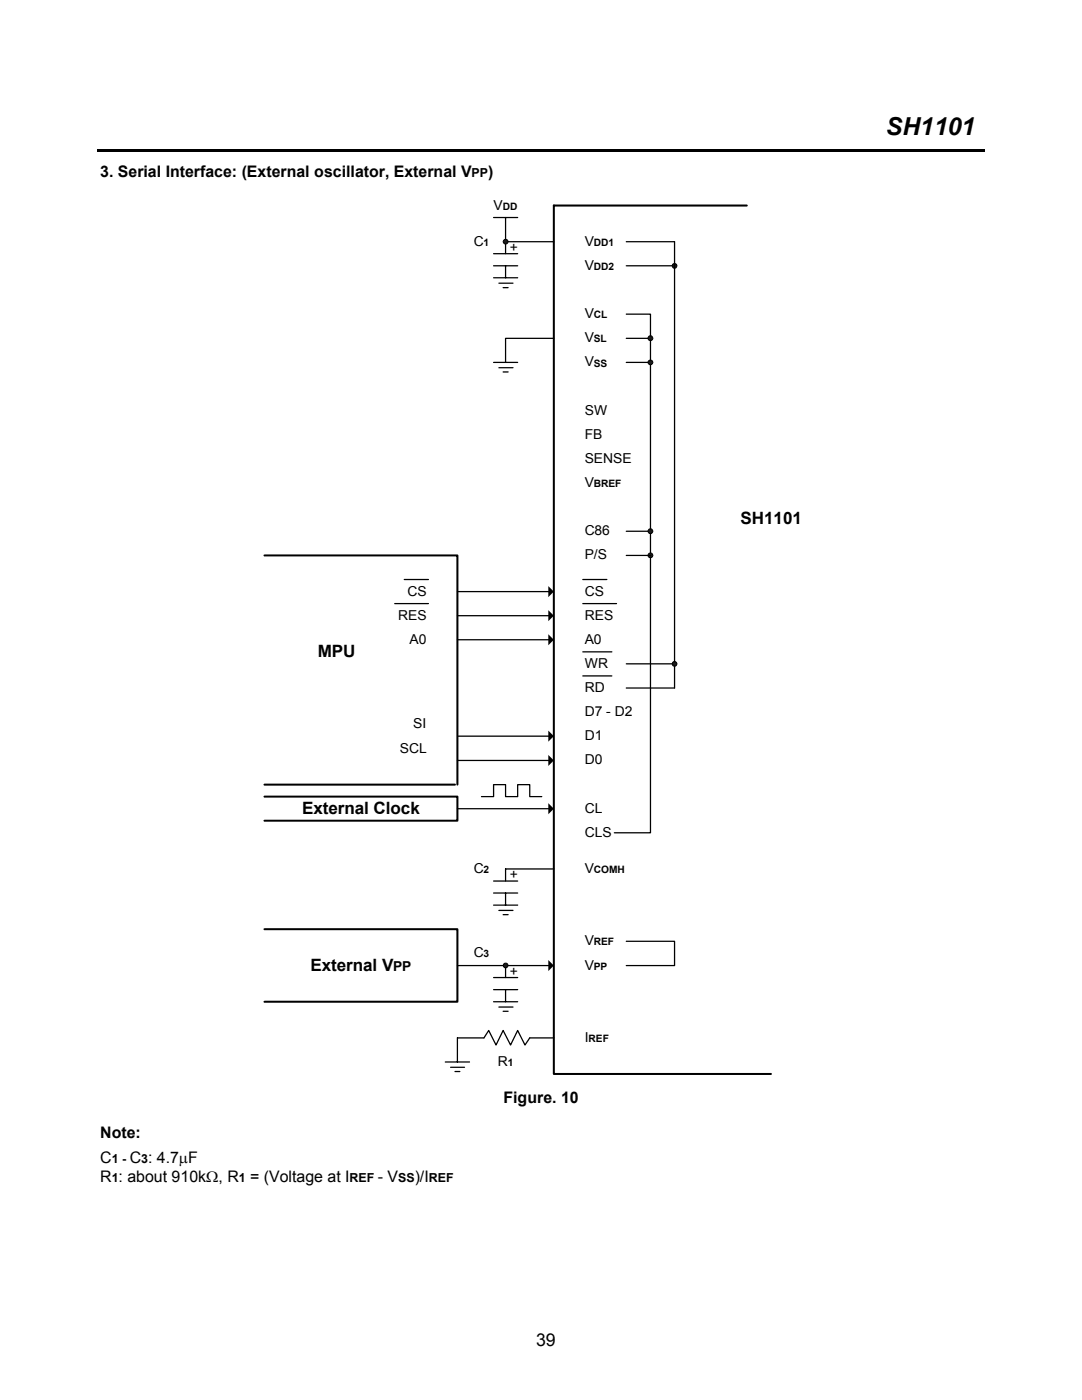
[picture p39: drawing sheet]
<svg xmlns="http://www.w3.org/2000/svg" width="216mm" height="279mm" viewBox="0 0 216 279" stroke-linecap="round" stroke-linejoin="round" font-family="sans-serif">
<defs><g id="words">
<text font-size="4.9" x="176.8" y="26.9">SH1101</text>
<text font-size="3.5" x="107" y="268.6">39</text>
<g font-size="3.4">
<text x="147.8" y="104.6">SH1101</text>
<text x="63.4" y="131.1">MPU</text>
<text x="60.3" y="162.4">External Clock</text>
<text x="61.9" y="193.7">External V</text>
</g>
<g font-size="3.2">
<text x="20" y="35.3">3. Serial Interface: (External oscillator, External V</text>
<text x="97.4" y="35.3">)</text>
<text x="100.5" y="220.2">Figure. 10</text>
<text x="20" y="227">Note:</text>
<text x="20" y="232">C</text>
<text x="25.9" y="232">C : 4.7µF</text>
<text x="20" y="235.9">R : about 910kΩ, R</text>
<text x="49.9" y="235.9">= (Voltage at I</text>
<text x="75.4" y="235.9">- V</text>
<text x="82.8" y="235.9">)/I</text>
</g>
<g font-size="2.7">
<text x="98.5" y="41.8">V</text>
<text x="94.5" y="49">C</text>
<text x="101.7" y="50.2">+</text>
<text x="116.7" y="49">V</text>
<text x="116.7" y="53.8">V</text>
<text x="116.7" y="63.5">V</text>
<text x="116.7" y="68.3">V</text>
<text x="116.7" y="73.1">V</text>
<text x="116.7" y="82.7">SW</text>
<text x="116.7" y="87.6">FB</text>
<text x="116.7" y="92.4">SENSE</text>
<text x="116.7" y="97.2">V</text>
<text x="116.7" y="106.8">C86</text>
<text x="116.7" y="111.7">P/S</text>
<text x="81.3" y="118.9">CS</text>
<text x="116.7" y="118.9">CS</text>
<text x="79.5" y="123.7">RES</text>
<text x="116.7" y="123.7">RES</text>
<text x="81.7" y="128.5">A0</text>
<text x="116.7" y="128.5">A0</text>
<text x="116.7" y="133.3">WR</text>
<text x="116.7" y="142.9">D7 - D2</text>
<text x="116.7" y="138.1">RD</text>
<text x="82.5" y="145.3">SI</text>
<text x="116.7" y="147.7">D1</text>
<text x="79.8" y="150.2">SCL</text>
<text x="116.7" y="152.6">D0</text>
<text x="116.7" y="167">CLS</text>
<text x="116.7" y="162.2">CL</text>
<text x="94.5" y="174.2">C</text>
<text x="101.7" y="175.5">+</text>
<text x="116.7" y="174.2">V</text>
<text x="94.5" y="191.1">C</text>
<text x="116.7" y="188.7">V</text>
<text x="78.4" y="193.7">PP</text>
<text x="101.7" y="194.7">+</text>
<text x="116.7" y="193.5">V</text>
<text x="116.7" y="207.9">I</text>
<text x="99.3" y="212.7">R</text>
</g>
<g font-size="2.5">
<text x="94.1" y="35.3">PP</text>
<text x="22.3" y="232">1 -</text>
<text x="28.2" y="232">3</text>
<text x="22.3" y="235.9">1</text>
<text x="47.6" y="235.9">1</text>
<text x="69.8" y="235.9">REF</text>
<text x="79.5" y="235.9">SS</text>
<text x="85.6" y="235.9">REF</text>
</g>
<g font-size="2">
<text x="100.3" y="41.8">DD</text>
<text x="96.5" y="49.1">1</text>
<text x="118.5" y="49.1">DD1</text>
<text x="118.5" y="53.9">DD2</text>
<text x="118.5" y="63.5">CL</text>
<text x="118.5" y="68.3">SL</text>
<text x="118.5" y="73.2">SS</text>
<text x="118.5" y="97.2">BREF</text>
<text x="96.5" y="174.2">2</text>
<text x="118.5" y="174.2">COMH</text>
<text x="96.5" y="191.1">3</text>
<text x="118.5" y="188.7">REF</text>
<text x="118.5" y="193.5">PP</text>
<text x="117.4" y="208">REF</text>
<text x="101.3" y="212.8">1</text>
</g>
</g></defs>
<path d="M19.5 29.7h177v.5h-177z" fill="#000"/>
<path d="M149 41h-38.5v173.3h43.3" fill="none" stroke="#000" stroke-width=".4"/>
<path d="M125 62.7h4.8v9.6h-4.8M125 67.5h4.8" fill="none" stroke="#000" stroke-width=".25"/>
<circle cx="129.8" cy="67.5" r=".5" fill="#1a1a1a" stroke="#000" stroke-width=".2"/>
<path d="M125 48.2h9.6M125 53h9.6" fill="none" stroke="#000" stroke-width=".25"/>
<circle cx="134.6" cy="53.1" r=".48" fill="#1a1a1a" stroke="#000" stroke-width=".2"/>
<g fill="none" stroke="#000" stroke-width=".25">
<path d="M98.5 50.6h4.8M98.5 53h4.8M98.5 55.4h4.8M98.5 43.4h4.8M99.5 56.5h2.9M100.4 57.4h1M100.9 43.4v4.8M100.9 53v2.4M110.5 48.2h-9.6v2.4M98.5 72.3h4.8M99.5 73.4h2.9M100.4 74.2h1"/>
<path d="M110.5 67.5h-9.6v4.8M98.5 175.8h4.8M98.5 178.2h4.8M100.9 178.2v2.4M110.5 173.4h-9.6v2.4M91.3 192.7h18.3M98.5 180.6h4.8M98.5 195.1h4.8M98.5 197.5h4.8M98.5 199.9h4.8M99.5 181.7h2.9M100.4 182.5h1"/>
<path d="M100.9 192.7v2.4M100.9 197.5v2.4M125 187.9h9.6v4.8h-9.6M88.9 211.9h4.8M89.9 213h2.8M90.8 213.8h1M96.6 207.1h-5.3v4.8M99.5 201h2.9M100.4 201.8h1M105.7 207.1h4.8"/>
</g>
<path d="M109.4 191.6l1.1 1.1-1.1 1.1z" fill="#000"/>
<path d="M52.8 185.4h38.5v14.5h-38.5" fill="none" stroke="#000" stroke-width=".4"/>
<g fill="#1a1a1a" stroke="#000" stroke-width=".2">
<circle cx="100.9" cy="48.2" r=".49"/>
<circle cx="100.9" cy="192.7" r=".49"/>
</g>
<path d="M129.8 72.3v93.9h-7.2" fill="none" stroke="#000" stroke-width=".25"/>
<circle cx="129.8" cy="72.3" r=".48" fill="#1a1a1a" stroke="#000" stroke-width=".2"/>
<path d="M134.6 48.2v89.1M125 106h4.8" fill="none" stroke="#000" stroke-width=".25"/>
<g fill="#1a1a1a" stroke="#000" stroke-width=".2">
<circle cx="129.8" cy="106" r=".5"/>
<circle cx="129.8" cy="110.8" r=".49"/>
</g>
<path d="M125 110.8h4.8M125 137.3h9.6M125 132.5h9.6" fill="none" stroke="#000" stroke-width=".25"/>
<circle cx="134.6" cy="132.5" r=".48" fill="#1a1a1a" stroke="#000" stroke-width=".2"/>
<g fill="none" stroke="#000" stroke-width=".25">
<path d="M80.7 115.7h4.8M91.3 118.1h18.3M116.3 115.7h4.8M78.8 120.5h6.7M91.3 122.9h18.3M91.3 127.7h18.3M116.3 120.5h6.7M116.3 130.1h5.8M116.3 134.9h5.8M91.3 146.9h18.3M91.3 151.8h18.3M96.1 159h2.4v-2.4h2.4v2.4h2.4v-2.4h2.4v2.4h2.4"/>
<path d="M91.3 161.4h18.3M96.6 207.1l.9-1.4 1.5 2.9 1.4-2.9 1.5 2.9 1.4-2.9 1.5 2.9 .9-1.5"/>
</g>
<path d="M52.8 110.8h38.5v45.8M52.8 159h38.5v4.8h-38.5M52.8 156.6h38" fill="none" stroke="#000" stroke-width=".4"/>
<path d="M109.4 117l1.1 1.1-1.1 1.1zM109.4 121.8l1.1 1.1-1.1 1.1zM109.4 126.6l1.1 1.1-1.1 1.1zM109.4 145.8l1.1 1.1-1.1 1.1zM109.4 150.7l1.1 1.1-1.1 1.1zM109.4 160.3l1.1 1.1-1.1 1.1z" fill="#000"/>
<use href="#words"/>
</svg>
